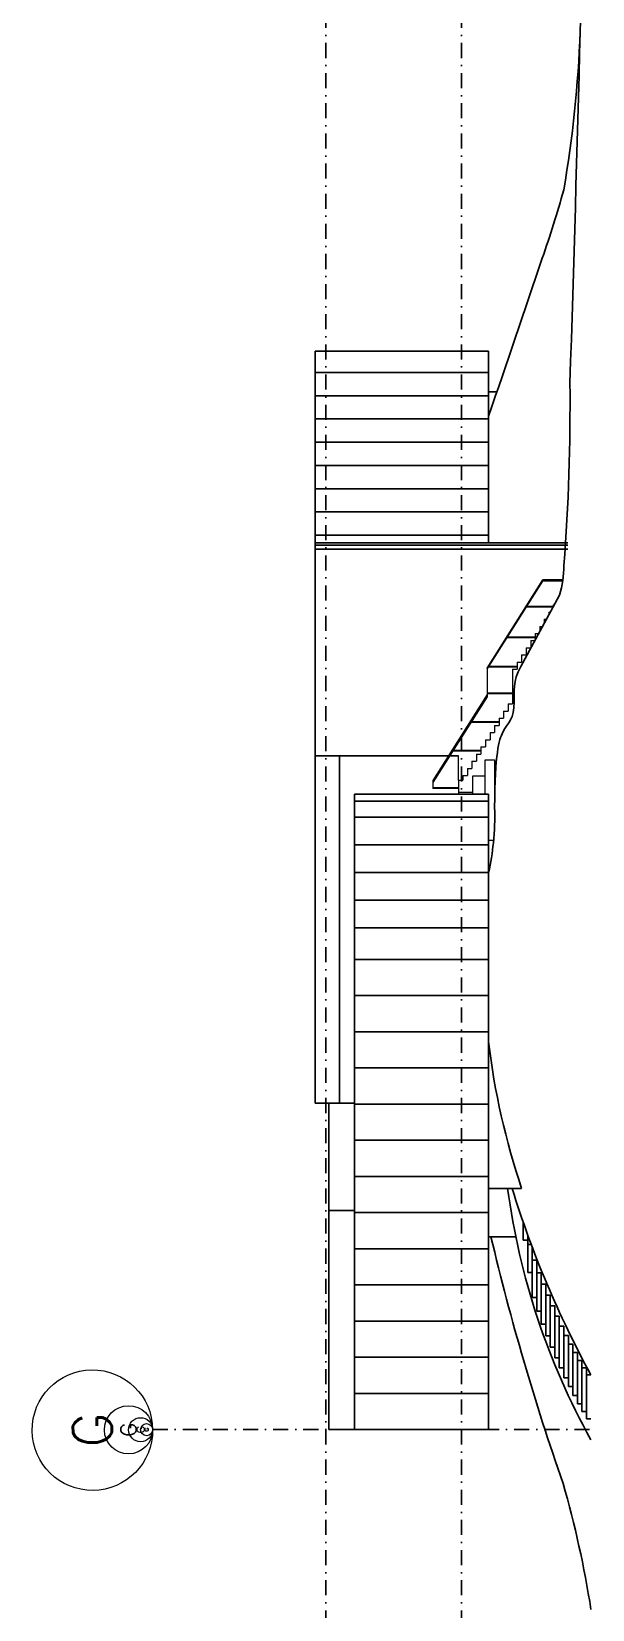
# Model space of a CAD drawing. Header units: millimetres. Extents: x 834092093 to 834533152, y 817697564 to 818073953.
# Drawn here: x 834476916 to 834495536, y 817901507 to 817953860 of the extents above; entities that cross this region are included whole.
import ezdxf
from ezdxf.enums import TextEntityAlignment as Align

# ---------------------------------------------------------------- set-up
doc = ezdxf.new("R2010")
doc.units = ezdxf.units.MM
doc.header["$LTSCALE"] = 1000
doc.header["$MEASUREMENT"] = 0
doc.linetypes.add('DASHDOT', pattern=[1, 0.5, -0.25, 0, -0.25])
for name, color, linetype in [('VPA023_Grid-H', 7, 'DASHDOT'), ('VPA220_Wall-Conc', 3, 'Continuous'), ('VPA223_Wall-Block', 6, 'Continuous'), ('VPA417_Ext Cladding', 7, 'Continuous'), ('VPA802_Contour', 7, 'Continuous')]:
    doc.layers.add(name, color=color, linetype=linetype)
for name, color, linetype, lineweight, plot in [('VPA024_M 100', 6, 'Continuous', 9, False), ('VPA024_M 50', 6, 'Continuous', 9, False), ('VPA024_M 500', 6, 'Continuous', 9, False)]:
    doc.layers.add(name, color=color, linetype=linetype, lineweight=lineweight, plot=plot)
for name, color, linetype, lineweight in [('VPA024_M 200', 6, 'Continuous', 9), ('VPA240_Stair_Ramp', 1, 'Continuous', 13), ('VPA342_Handrail', 1, 'Continuous', 9)]:
    doc.layers.add(name, color=color, linetype=linetype, lineweight=lineweight)
doc.styles.get("Standard").update_dxf_attribs({"font": 'txt.shx', "width": 0.8})

# ---------------------------------------------------------------- blocks, each defined once
blk = doc.blocks.new('CNO 500')
at = {"layer": 'VPA024_M 500', "linetype": 'Continuous'}
blk.add_ellipse((-7.152557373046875e-07, -7.152557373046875e-07), major_axis=(2000.000132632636, 1.141282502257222), ratio=0.9999997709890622, start_param=0.0002588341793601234, end_param=6.283444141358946, dxfattribs=at)
at = {"layer": 'VPA024_M 500', "oblique": 359.999999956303, "width": 1.00000022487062}
blk.add_attdef('NO.', text='', height=1285.714285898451, rotation=6.830189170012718e-06, dxfattribs=at).set_placement((-7.152557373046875e-07, -7.152557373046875e-07), align=Align.MIDDLE_CENTER)
blk = doc.blocks.new('CNO 200')
at = {"layer": 'VPA024_M 200', "color": 6, "linetype": 'Continuous'}
blk.add_ellipse((-7.152557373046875e-07, -5.960464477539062e-07), major_axis=(799.9998045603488, 0.6635032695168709), ratio=0.9999999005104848, start_param=-0.000829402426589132, end_param=6.282355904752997, dxfattribs=at)
at = {"layer": 'VPA024_M 200', "color": 6, "oblique": 8.375990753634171e-09, "width": 1.000000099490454}
blk.add_attdef('NO.', text='', height=514.2857143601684, rotation=8.537736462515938e-07, dxfattribs=at).set_placement((-7.152557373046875e-07, -5.960464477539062e-07), align=Align.MIDDLE_CENTER)
blk = doc.blocks.new('CNO 100')
at = {"layer": 'VPA024_M 100', "linetype": 'Continuous'}
blk.add_ellipse((-7.152557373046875e-07, -3.576278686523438e-07), major_axis=(400.0001282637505, 0.02948089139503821), ratio=0.9999996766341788, start_param=0.0007556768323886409, end_param=6.283940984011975, dxfattribs=at)
at = {"layer": 'VPA024_M 100', "oblique": 359.9999998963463, "width": 1.000000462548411}
blk.add_attdef('NO.', text='', height=257.1428571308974, dxfattribs=at).set_placement((-7.152557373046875e-07, -3.576278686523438e-07), align=Align.MIDDLE_CENTER)
blk = doc.blocks.new('CNO 50')
at = {"layer": 'VPA024_M 50', "linetype": 'Continuous'}
blk.add_ellipse((-1782.311905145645, 953.6495537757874), major_axis=(199.9999776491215, -0.1866408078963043), ratio=0.9999996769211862, start_param=0.001762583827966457, end_param=6.284947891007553, dxfattribs=at)
at = {"layer": 'VPA024_M 50', "oblique": 359.9999999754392, "width": 1.000000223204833}
blk.add_attdef('NO.', text='', height=128.5714286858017, dxfattribs=at).set_placement((-1782.311905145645, 953.6495537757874), align=Align.MIDDLE_CENTER)

msp = doc.modelspace()

# ---------------------------------------------------------------- linework, layer by layer
at = {"layer": 'VPA023_Grid-H'}
for points in [[(834486686.2325433, 817820968.4059501), (834486686.2325431, 818067049.3611847)], [(834491186.2325433, 817820968.4059489), (834491186.2325429, 818067049.3611841)], [(834480936.2325404, 817907475.0467803), (834495536.2325658, 817907475.0467803)]]:
    msp.add_lwpolyline(points, dxfattribs=at)
at = {"layer": 'VPA220_Wall-Conc', "color": 1, "ltscale": 500}
for points in [[(834486336.2325429, 817943257.0092632), (834492086.2325431, 817943257.0092633)], [(834486336.2325425, 817936900.4677716), (834486336.2325429, 817943257.0092632)], [(834492086.2325433, 817936900.4677713), (834492086.2325431, 817943257.0092633)], [(834492086.2325431, 817941905.6305423), (834492388.8557309, 817941905.6305424)], [(834486336.2325433, 817936691.569224), (834486336.2325431, 817929833.1111593)], [(834486336.2325433, 817929833.1111593), (834490869.1959014, 817929833.1111593)], [(834487136.2325432, 817929833.1111593), (834487136.2325443, 817918305.2100049)], [(834490800.8015922, 817929833.1111593), (834491086.2325431, 817929833.1111593)], [(834486786.2325431, 817918304.8411762), (834487636.2325425, 817918305.2100049)], [(834486786.2325431, 817918304.8411762), (834486786.2325431, 817907475.0467805)], [(834486786.2325431, 817914747.0185789), (834487636.2325425, 817914747.018579)], [(834486786.2325431, 817907475.0467805), (834487636.2325432, 817907475.0467803)]]:
    msp.add_lwpolyline(points, dxfattribs=at)
at = {"layer": 'VPA220_Wall-Conc', "ltscale": 500}
for points in [[(834486336.2325431, 817936900.4677716), (834486336.2325433, 817936691.569224)], [(834486336.2325424, 817936820.1191846), (834494717.1016552, 817936820.1191846)], [(834486336.2325433, 817936691.569224), (834494713.4237759, 817936691.5692235)], [(834487636.2325423, 817907475.0467806), (834487636.232543, 817928554.6372925)], [(834487636.232543, 817928554.6372925), (834492086.2325431, 817928554.6372926)], [(834487636.2325432, 817928329.6608335), (834492086.2325431, 817928329.6608332)], [(834492086.2325429, 817907475.0467803), (834492086.2325431, 817928554.6372926)], [(834492086.2325433, 817915475.0467801), (834493186.2325431, 817915475.0467799)], [(834492086.232543, 817913875.0467808), (834492991.8674946, 817913875.0467808)], [(834487636.2325432, 817907475.0467803), (834492086.2325429, 817907475.0467803)]]:
    msp.add_lwpolyline(points, dxfattribs=at)
at = {"layer": 'VPA220_Wall-Conc', "color": 253, "ltscale": 500}
for points in [[(834486336.2325433, 817929833.1111593), (834486336.2325433, 817918304.8411762)], [(834486786.2325431, 817918304.8411762), (834486336.2325433, 817918304.8411762)]]:
    msp.add_lwpolyline(points, dxfattribs=at)
at = {"layer": 'VPA220_Wall-Conc', "ltscale": 500}
for points in [[(834493186.2325431, 817915475.0467799, -0.0513978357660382), (834492086.232543, 817920339.7463118, -0.0513978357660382)], [(834495486.2325656, 817907128.91407, -0.09359529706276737), (834492721.3147876, 817915475.0467799, -0.09359529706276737)], [(834495486.2325656, 817909291.1029468, -0.0503239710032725), (834492869.62522, 817915475.0467799, -0.0503239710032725)]]:
    msp.add_lwpolyline(points, format="xyb", dxfattribs=at)
at = {"layer": 'VPA223_Wall-Block', "ltscale": 500}
for points in [[(834493236.2325656, 817913756.9602972), (834493236.2325656, 817914351.1913337)], [(834493236.2325656, 817914274.499398), (834493263.6772274, 817914274.499398)], [(834493236.2325656, 817913756.9602972), (834493386.2325656, 817913756.9602972)], [(834493386.2325656, 817912687.4714566), (834493386.2325656, 817913939.6999623)], [(834493386.2325656, 817913611.1388829), (834493510.8896959, 817913611.1388829)], [(834493536.2325656, 817911854.0954303), (834493536.2325656, 817913545.7223288)], [(834493386.2325656, 817912687.4714566), (834493536.2325656, 817912687.4714566)], [(834493386.2325656, 817912687.4599793), (834493536.2325656, 817912687.4599793)], [(834493536.2325656, 817913092.4040356), (834493686.2325656, 817913092.4040356)], [(834493686.2325656, 817911401.219601), (834493686.2325656, 817913092.4040356)], [(834493686.2325656, 817912674.3879478), (834493836.2325656, 817912674.3879478)], [(834493836.2325656, 817910974.2815968), (834493836.2325656, 817912674.3879478)], [(834493836.2325656, 817912304.0200293), (834493986.2325656, 817912304.0200293)], [(834493986.2325656, 817910583.7192615), (834493986.2325656, 817912304.0200293)], [(834493536.2325656, 817911854.0954303), (834493686.2325656, 817911854.0954303)], [(834493986.2325656, 817911931.9667121), (834494136.2325656, 817911931.9667121)], [(834494136.2325656, 817910211.405224), (834494136.2325656, 817911931.9667121)], [(834494136.2325656, 817911575.6412282), (834494286.2325656, 817911575.6412282)], [(834494286.2325656, 817909853.6952928), (834494286.2325656, 817911575.6412282)], [(834493686.2325656, 817911401.219601), (834493836.2325656, 817911401.219601)], [(834494286.2325656, 817911234.9980186), (834494436.2325656, 817911234.9980186)], [(834494436.2325656, 817909517.8062987), (834494436.2325656, 817911234.9980186)], [(834493836.2325656, 817910974.2815968), (834493986.2325656, 817910974.2815968)], [(834493986.2325656, 817910583.7192615), (834494136.2325656, 817910583.7192615)], [(834494436.2325656, 817910910.1261752), (834494586.2325656, 817910910.1261752)], [(834494586.2325656, 817909191.0536737), (834494586.2325656, 817910910.1261752)], [(834494586.2325656, 817910601.1085668), (834494736.2325656, 817910601.1085668)], [(834494736.2325656, 817908898.5464721), (834494736.2325656, 817910601.1085668)], [(834494136.2325656, 817910211.405224), (834494286.2325656, 817910211.405224)], [(834494736.2325656, 817910308.1663264), (834494886.2325656, 817910308.1663264)], [(834494886.2325656, 817908603.073791), (834494886.2325656, 817910308.1663264)], [(834494886.2325656, 817910031.1537439), (834495036.2325656, 817910031.1537439)], [(834495036.2325656, 817908323.9095708), (834495036.2325656, 817910031.1537439)], [(834494286.2325656, 817909853.6952928), (834494436.2325656, 817909853.6952928)], [(834494436.2325656, 817909517.8062987), (834494586.2325656, 817909517.8062987)], [(834495036.2325656, 817909770.4374417), (834495186.2325656, 817909770.4374417)], [(834495186.2325656, 817908069.4405787), (834495186.2325656, 817909770.4374417)], [(834495186.2325656, 817909521.2927436), (834495336.2325656, 817909521.2927436)], [(834495336.2325656, 817907832.4303544), (834495336.2325656, 817909521.2927436)], [(834494586.2325656, 817909191.0536737), (834494736.2325656, 817909191.0536737)], [(834495336.2325656, 817909291.1029468), (834495486.2325658, 817909291.1029468)], [(834494736.2325656, 817908898.5464721), (834494886.2325656, 817908898.5464721)], [(834494886.2325656, 817908603.073791), (834495036.2325656, 817908603.073791)], [(834495036.2325656, 817908323.9095708), (834495186.2325656, 817908323.9095708)], [(834495186.2325656, 817908069.4405787), (834495336.2325656, 817908069.4405787)], [(834495336.2325656, 817907832.4303544), (834495486.2325656, 817907832.4303544)]]:
    msp.add_lwpolyline(points, dxfattribs=at)
at = {"layer": 'VPA240_Stair_Ramp', "ltscale": 500}
for p, q in [((834492036.2325277, 817932740.5870711), (834493885.6345619, 817935668.4836762)), ((834493885.634562, 817935628.4836762), (834493885.6345619, 817935668.4836762)), ((834492036.2325279, 817932700.5870711), (834493885.634562, 817935628.4836762)), ((834494236.232515, 817934837.8510656), (834494236.232515, 817934793.6332828)), ((834494386.2325135, 817935075.3248428), (834494386.2325135, 817935083.0227028)), ((834492036.2325279, 817932740.5870712), (834492036.232528, 817931788.9941826)), ((834492036.232528, 817931863.8956214), (834490236.2325431, 817929014.2102926)), ((834492036.2325279, 817931788.9941827), (834490236.2325431, 817928939.3088537)), ((834492286.2325426, 817929697.6791077), (834492286.2325478, 817927481.1841022)), ((834490236.2325431, 817929014.2102921), (834490236.232543, 817928744.3884825)), ((834492253.3442488, 817927023.6831914), (834492086.2325426, 817927023.6831911))]:
    msp.add_line(p, q, dxfattribs=at)
at = {"layer": 'VPA240_Stair_Ramp', "color": 10, "ltscale": 500}
for p, q in [((834494236.232515, 817934837.8510656), (834494236.2325149, 817934782.6449779)), ((834494386.2325135, 817935075.3248428), (834494386.2325135, 817935058.0157673)), ((834493786.2325193, 817934125.4297341), (834493786.2325193, 817933956.5326093)), ((834493936.2325178, 817934362.9035113), (834493936.2325177, 817934231.9033989)), ((834494086.2325164, 817934600.3772885), (834494086.2325164, 817934507.2741884)), ((834493486.2325221, 817933650.4821798), (834493486.2325221, 817933413.0084028)), ((834493636.2325207, 817933887.9559569), (834493636.2325206, 817933681.16182)), ((834493186.232525, 817933175.5346254), (834493186.232525, 817932938.0608485)), ((834493336.2325236, 817933413.0084026), (834493336.2325236, 817933175.5346256)), ((834492886.2325279, 817932700.5870711), (834492886.2325279, 817931551.5204059)), ((834493036.2325264, 817932938.0608482), (834493036.2325264, 817932700.5870713)), ((834492736.2325293, 817931551.5204057), (834492736.2325293, 817931314.0466287)), ((834492436.2325321, 817931076.5728513), (834492436.2325321, 817930839.0990744)), ((834492586.2325307, 817931314.0466285), (834492586.2325307, 817931076.5728515)), ((834492136.232535, 817930601.625297), (834492136.232535, 817930364.15152)), ((834492286.2325336, 817930839.0990741), (834492286.2325336, 817930601.6252972)), ((834491836.2325379, 817930126.6777426), (834491836.2325379, 817929889.2039657)), ((834491986.2325364, 817930364.1515198), (834491986.2325364, 817930126.6777428)), ((834491386.2325422, 817929414.2564111), (834491386.2325422, 817929176.7826341)), ((834491536.2325407, 817929651.7301883), (834491536.2325407, 817929414.2564113)), ((834491686.2325393, 817929889.2039654), (834491686.2325393, 817929651.7301885)), ((834491970.5268383, 817928554.6372926), (834491970.5268383, 817929697.6791071)), ((834491970.5268383, 817929697.6791071), (834492286.2325426, 817929697.6791078)), ((834491086.232545, 817929018.0492915), (834491086.232545, 817928554.6372926)), ((834491236.2325436, 817929176.7826339), (834491236.2325436, 817929018.0492918)), ((834491570.5268383, 817928554.6372926), (834491570.5268383, 817929161.4479963)), ((834491570.5268383, 817929161.4479963), (834491970.5268383, 817929161.4479963)), ((834491086.232545, 817928627.8710526), (834491570.5268383, 817928627.8710526))]:
    msp.add_line(p, q, dxfattribs=at)
at = {"layer": 'VPA240_Stair_Ramp', "ltscale": 500}
for points in [[(834494551.2087338, 817935668.4836774), (834493885.6345619, 817935668.4836762)], [(834494545.1784985, 817935628.4836774), (834493885.634562, 817935628.4836762)], [(834492436.2325321, 817931076.5728513), (834492436.2325321, 817930937.8359627)], [(834491086.2325431, 817929018.0492918), (834491086.2325431, 817929833.1111593)]]:
    msp.add_lwpolyline(points, dxfattribs=at)
at = {"layer": 'VPA240_Stair_Ramp', "color": 10, "ltscale": 500}
for points in [[(834494236.232515, 817934837.8510656), (834494266.3043795, 817934837.8510658)], [(834494386.2325135, 817935083.0227028), (834494399.8542933, 817935083.0227028)], [(834493786.2325193, 817934125.4297341), (834493878.2341746, 817934125.4297343)], [(834493936.2325178, 817934362.9035113), (834494007.5909096, 817934362.9035114)], [(834494086.2325164, 817934600.3772885), (834494136.9476445, 817934600.3772886)], [(834493486.2325221, 817933650.4821798), (834493619.5207047, 817933650.4821801)], [(834493636.2325207, 817933887.9559569), (834493748.8774396, 817933887.9559572)], [(834493186.232525, 817933175.5346254), (834493336.2325255, 817933175.5346258)], [(834493336.2325236, 817933413.0084026), (834493486.232524, 817933413.008403)], [(834492886.2325279, 817932700.5870711), (834493036.2325283, 817932700.5870714)], [(834493036.2325264, 817932938.0608482), (834493186.2325269, 817932938.0608486)], [(834492736.2325293, 817931551.5204057), (834492886.2325298, 817931551.520406)], [(834492436.2325321, 817931076.5728513), (834492586.2325326, 817931076.5728517)], [(834492586.2325307, 817931314.0466285), (834492736.2325312, 817931314.0466288)], [(834492136.232535, 817930601.625297), (834492286.2325355, 817930601.6252973)], [(834492286.2325336, 817930839.0990741), (834492436.232534, 817930839.0990745)], [(834491836.2325379, 817930126.6777426), (834491986.2325383, 817930126.677743)], [(834491986.2325364, 817930364.1515198), (834492136.2325369, 817930364.1515201)], [(834491386.2325422, 817929414.2564111), (834491536.2325426, 817929414.2564114)], [(834491536.2325407, 817929651.7301883), (834491686.2325412, 817929651.7301886)], [(834491686.2325393, 817929889.2039654), (834491836.2325398, 817929889.2039658)], [(834491086.232545, 817929018.0492915), (834491236.2325455, 817929018.0492918)], [(834491236.2325436, 817929176.7826339), (834491386.2325441, 817929176.7826343)]]:
    msp.add_lwpolyline(points, dxfattribs=at)
at = {"layer": 'VPA342_Handrail', "ltscale": 500}
for points in [[(834494236.232515, 817934766.983351), (834493341.4690163, 817934766.983351)], [(834494236.232515, 817934786.9833508), (834493354.10199, 817934786.983351)], [(834493636.2325207, 817933749.2190688), (834492698.599548, 817933749.2190688)], [(834493636.2325207, 817933769.2190685), (834492711.2325217, 817933769.2190688)], [(834493036.2325264, 817932772.0357968), (834492081.3630211, 817932772.0357965)], [(834493036.2325264, 817932792.0357965), (834492093.9959949, 817932792.0357966)], [(834492886.2325279, 817931903.8956215), (834492036.232528, 817931903.8956217)], [(834492886.2325279, 817931883.8956218), (834492036.232528, 817931883.8956215)], [(834492436.2325321, 817930957.8359628), (834491511.2325329, 817930957.8359627)], [(834492436.2325321, 817930937.8359625), (834491498.5995591, 817930937.8359624)], [(834491836.2325379, 817929987.9408537), (834490898.5995649, 817929987.940854)], [(834491836.2325379, 817930007.9408541), (834490911.2325386, 817930007.940854)], [(834491086.232545, 817928764.3884826), (834490236.232543, 817928764.3884825)], [(834491086.232545, 817928744.3884822), (834490236.232543, 817928744.3884825)]]:
    msp.add_lwpolyline(points, dxfattribs=at)
at = {"layer": 'VPA417_Ext Cladding', "ltscale": 500}
for points in [[(834486336.2325429, 817942549.9428923), (834492086.2325431, 817942549.9428921)], [(834486336.232543, 817941778.5977607), (834492086.2325429, 817941778.5977602)], [(834486336.232543, 817941007.252629), (834492086.2325431, 817941007.252629)], [(834486336.232543, 817940235.9074974), (834492086.2325431, 817940235.9074972)], [(834486336.232543, 817939464.5623655), (834492086.2325429, 817939464.5623655)], [(834486336.2325431, 817938693.2172339), (834492086.2325433, 817938693.2172337)], [(834486336.2325429, 817937921.8721024), (834492086.2325431, 817937921.872102)], [(834486336.2325428, 817937150.5269707), (834492086.232543, 817937150.5269704)], [(834486336.2325431, 817936900.4677716), (834494719.3549649, 817936900.4677712)], [(834487636.232543, 817927796.0800171), (834492086.2325431, 817927796.0800171)], [(834487636.2325429, 817926876.8266867), (834492086.2325431, 817926876.8266867)], [(834487636.2325429, 817925957.5733547), (834492086.2325431, 817925957.5733547)], [(834487636.2325429, 817925038.3200158), (834492086.2325431, 817925038.3200158)], [(834487636.2325429, 817924119.0666769), (834492086.2325431, 817924119.0666769)], [(834487636.2325428, 817923075.0467801), (834492086.232543, 817923075.0467801)], [(834487636.2325428, 817921875.0467803), (834492086.2325424, 817921875.0467803)], [(834487636.2325428, 817920675.0467803), (834492086.2325424, 817920675.0467803)], [(834487636.2325428, 817919475.0467803), (834492086.2325424, 817919475.0467803)], [(834487636.2325428, 817918275.0467803), (834492086.2325424, 817918275.0467803)], [(834487636.2325428, 817917075.0467803), (834492086.2325424, 817917075.0467803)], [(834487636.2325428, 817915875.0467803), (834492086.2325424, 817915875.0467803)], [(834487636.2325428, 817914675.0467803), (834492086.2325424, 817914675.0467803)], [(834487636.2325428, 817913475.0467803), (834492086.2325424, 817913475.0467803)], [(834487636.2325428, 817912275.0467803), (834492086.2325424, 817912275.0467803)], [(834487636.2325428, 817911075.0467803), (834492086.2325424, 817911075.0467803)], [(834487636.2325428, 817909875.0467803), (834492086.2325424, 817909875.0467803)], [(834487636.2325428, 817908675.0467803), (834492086.2325424, 817908675.0467803)]]:
    msp.add_lwpolyline(points, dxfattribs=at)
at = {"layer": 'VPA802_Contour', "color": 3}
msp.add_line((834493154.5492686, 817932796.8851624), (834494442.8731686, 817935161.9969811), dxfattribs=at)
at = {"layer": 'VPA802_Contour'}
msp.add_lwpolyline([(834492086.2325431, 817941097.6715915, 0.002480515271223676), (834493870.0137922, 817946338.609281, 0.01697476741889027), (834494582.6075422, 817948606.0780306, 0.03312665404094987), (834495127.6703264, 817953860.3029253)], format="xyb", dxfattribs=at)
at = {"layer": 'VPA802_Contour', "color": 3}
msp.add_lwpolyline([(834492166.1569188, 817913875.0467808, 0.02604553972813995), (834494561.5762919, 817905687.3592806, -0.03121247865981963), (834495486.2325659, 817901506.6244161)], format="xyb", dxfattribs=at)
for centre, radius, start, end in [((832788961.1936635, 817997539.1975732), 1706725.488157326, 358.1418606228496, 358.9249028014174), ((834422250.6400051, 817941543.3336504), 72541.55902278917, 355.7312597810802, 0.5176236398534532), ((834490680.8576329, 817936231.5073309), 3911.088503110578, 344.1299811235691, 358.7139473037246)]:
    msp.add_arc(centre, radius, start, end, dxfattribs=at)
for points, knots in [([(834493154.5492687, 817932796.8851624), (834492886.232528, 817932318.4996282), (834493043.10964, 817931096.2239655), (834492569.6550798, 817930861.6536386), (834492303.703682, 817929920.982511), (834492286.2325462, 817928113.3378118)], [0, 0, 0, 0, 700.7222260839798, 2094.951321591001, 3246.185241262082, 3246.185241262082, 3246.185241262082, 3246.185241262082]), ([(834492286.2325462, 817928113.3378118), (834492307.0761745, 817927720.8174127), (834492264.5810834, 817926998.3938186), (834492168.3100146, 817926282.4466512), (834492086.2325426, 817925954.9643856)], [0, 0, 0, 0, 1171.289999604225, 2178.43134643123, 2178.43134643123, 2178.43134643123, 2178.43134643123])]:
    msp.add_open_spline(points, degree=3, knots=knots, dxfattribs=at)

# ---------------------------------------------------------------- block references
at = {"layer": 'VPA024_M 100'}
ref = msp.add_blockref('CNO 100', (834480536.2665166, 817907469.5662371), dxfattribs=dict(at, rotation=90.5524065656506))
ref.add_attrib('NO.', 'G', dxfattribs={"height": 257.1428571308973, "rotation": 90.55240694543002, "width": 1.000000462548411}).set_placement((834480536.2665173, 817907469.5662366), align=Align.MIDDLE_CENTER)
at = {"layer": 'VPA024_M 200', "rotation": 90.5524065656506}
msp.add_blockref('CNO 200', (834480136.2694753, 817907467.3594446), dxfattribs=at).add_auto_attribs({'NO.': 'G'})
at = {"layer": 'VPA024_M 50'}
ref = msp.add_blockref('CNO 50', (834481672.6775299, 817909263.0678532), dxfattribs=dict(at, rotation=90.5524065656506))
ref.add_attrib('NO.', 'G', dxfattribs={"height": 128.5714286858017, "rotation": 90.55240694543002, "width": 1.000000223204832}).set_placement((834480736.2558612, 817907471.6444924), align=Align.MIDDLE_CENTER)
at = {"layer": 'VPA024_M 500'}
ref = msp.add_blockref('CNO 500', (834478936.3299047, 817907455.3122911), dxfattribs=dict(at, rotation=90.5524065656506))
ref.add_attrib('NO.', 'G', dxfattribs={"height": 1285.71428589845, "rotation": 90.55240694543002, "width": 1.00000022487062}).set_placement((834478936.3299056, 817907455.3122903), align=Align.MIDDLE_CENTER)

doc.saveas('drawing.dxf')
